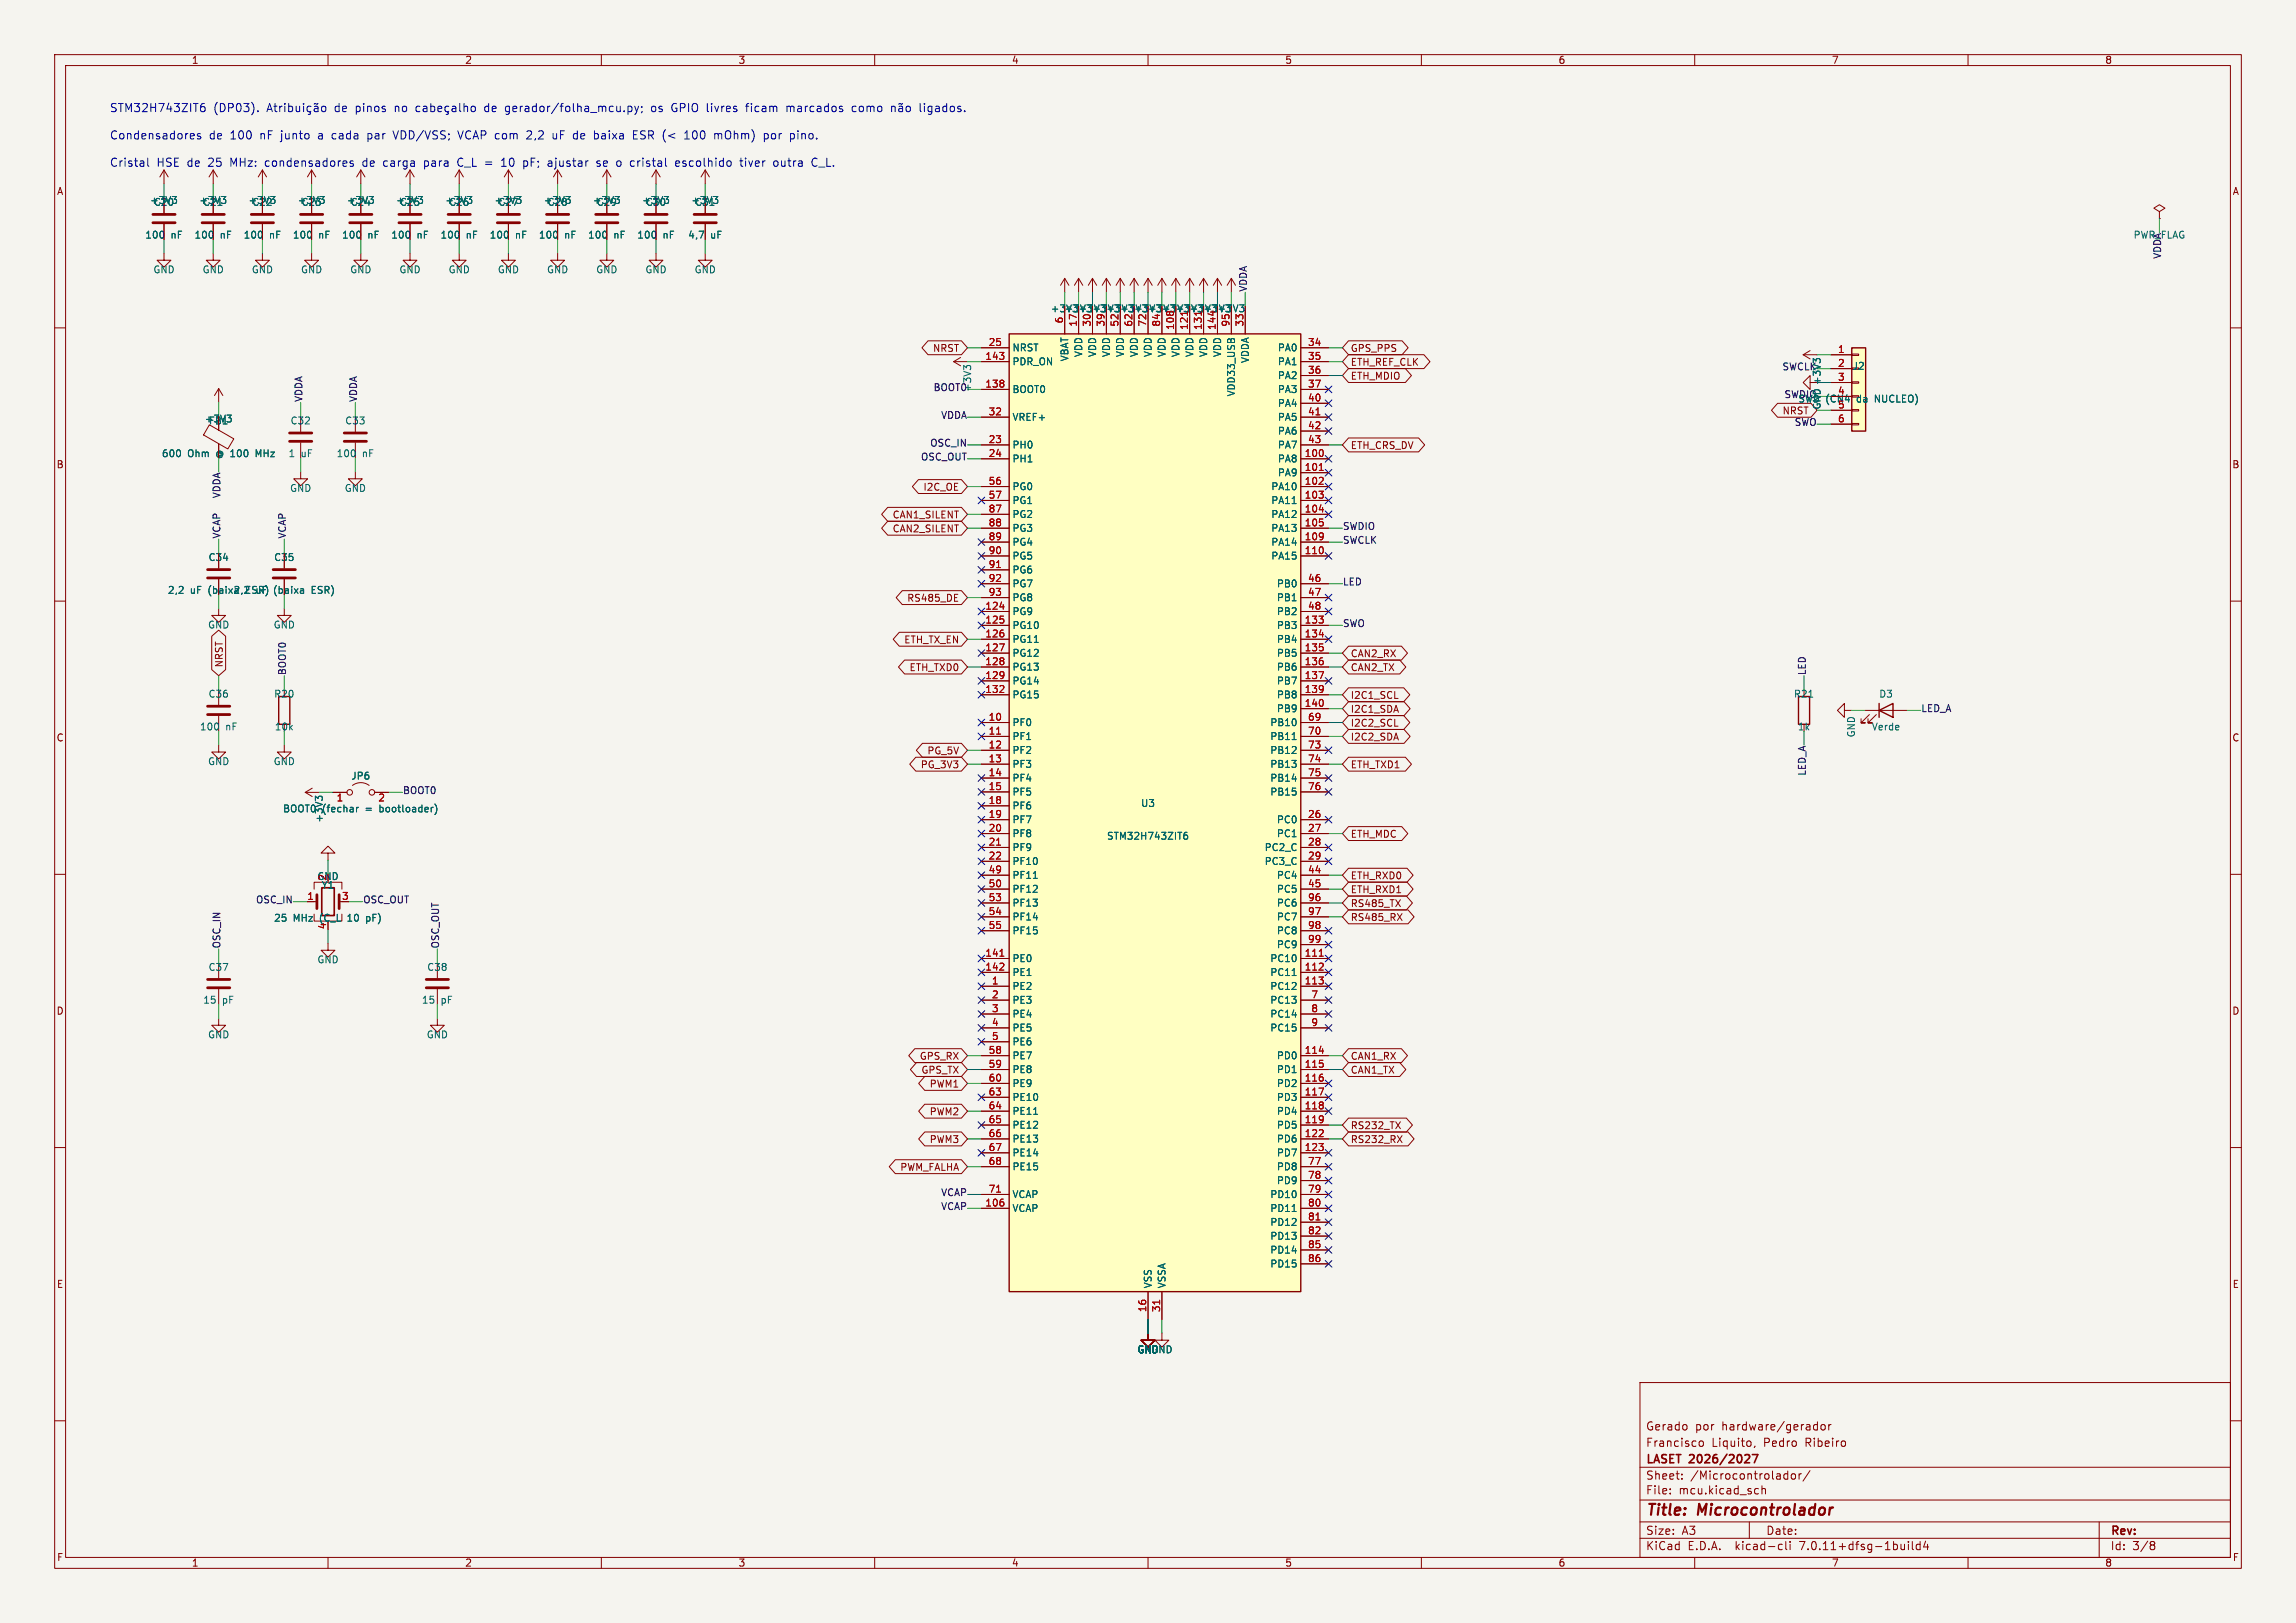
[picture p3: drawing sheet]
<svg xmlns="http://www.w3.org/2000/svg" width="420mm" height="297mm" viewBox="0 0 420 297" stroke-linecap="round" stroke-linejoin="round" font-family="sans-serif">
<defs><g id="words">
<g font-size="2.8" fill="#840000">
<text x="301" y="277.9">Title:</text>
<text x="310.6" y="277.9">Microcontrolador</text>
</g>
<g font-size="2.1" fill="#0000c2">
<text x="20" y="20.7">STM32H743ZIT6</text>
<text x="39" y="20.7">(DP03).</text>
<text x="61.4" y="20.7">de</text>
<text x="72.6" y="20.7">no</text>
<text x="89.4" y="20.7">de</text>
<text x="120.2" y="20.7">os</text>
<text x="124.1" y="20.7">GPIO livres</text>
<text x="138" y="20.7">ficam</text>
<text x="145.5" y="20.7">marcados</text>
<text x="157.7" y="20.7">como</text>
<text x="170.4" y="20.7">ligados.</text>
<text x="20" y="25.7">Condensadores</text>
<text x="38.2" y="25.7">de</text>
<text x="42.2" y="25.7">100</text>
<text x="47.8" y="25.7">nF</text>
<text x="51.7" y="25.7">junto</text>
<text x="58.6" y="25.7">a</text>
<text x="61.3" y="25.7">cada</text>
<text x="68" y="25.7">par</text>
<text x="72.9" y="25.7">VDD/VSS;</text>
<text x="84.9" y="25.7">VCAP com</text>
<text x="97.7" y="25.7">2,2</text>
<text x="102.6" y="25.7">uF</text>
<text x="106.5" y="25.7">de</text>
<text x="110.5" y="25.7">baixa</text>
<text x="117.8" y="25.7">ESR (&lt;</text>
<text x="127.5" y="25.7">100</text>
<text x="133.1" y="25.7">mOhm)</text>
<text x="142.3" y="25.7">por</text>
<text x="147.3" y="25.7">pino.</text>
<text x="20" y="30.7">Cristal</text>
<text x="28.7" y="30.7">HSE de</text>
<text x="38.3" y="30.7">25</text>
<text x="42.4" y="30.7">MHz:</text>
<text x="48.9" y="30.7">condensadores</text>
<text x="66.9" y="30.7">de</text>
<text x="70.9" y="30.7">carga</text>
<text x="78.5" y="30.7">para</text>
<text x="84.8" y="30.7">C_L =</text>
<text x="93.1" y="30.7">10</text>
<text x="97.2" y="30.7">pF;</text>
<text x="101.9" y="30.7">ajustar</text>
<text x="111" y="30.7">se</text>
<text x="114.8" y="30.7">o</text>
<text x="117.4" y="30.7">cristal</text>
<text x="125.9" y="30.7">escolhido</text>
<text x="137.9" y="30.7">tiver</text>
<text x="144.1" y="30.7">outra</text>
<text x="151.3" y="30.7">C_L.</text>
</g>
<g font-size="2.1" fill="#840000">
<text x="301" y="262">Gerado</text>
<text x="310.1" y="262">por</text>
<text x="315" y="262">hardware/gerador</text>
<text x="301" y="268.2">LASET 2026/2027</text>
<text x="301" y="265">Francisco</text>
<text x="313.1" y="265">Liquito,</text>
<text x="322.7" y="265">Pedro</text>
<text x="330.4" y="265">Ribeiro</text>
<text x="301" y="273.7">File:</text>
<text x="301" y="271">Sheet:</text>
<text x="307.1" y="273.7">mcu.kicad_sch</text>
<text x="309.2" y="271">/Microcontrolador/</text>
<text x="301" y="281.1">Size:</text>
<text x="307.6" y="281.1">A3</text>
<text x="323" y="281.1">Date:</text>
<text x="386" y="281.3">Rev:</text>
<text x="301" y="283.9">KiCad</text>
<text x="308.7" y="283.9">E.D.A.</text>
<text x="317.6" y="283.9">kicad-cli</text>
<text x="329.5" y="283.9">7.0.11+dfsg-1build4</text>
<text x="386" y="283.9">Id:</text>
<text x="390.1" y="283.9">3/8</text>
</g>
<g font-size="1.8" fill="#840000">
<text x="35" y="11.9">1</text>
<text x="85" y="11.9">2</text>
<text x="135" y="11.9">3</text>
<text x="185" y="11.9">4</text>
<text x="235" y="11.9">5</text>
<text x="285" y="11.9">6</text>
<text x="335" y="11.9">7</text>
<text x="385" y="11.9">8</text>
<text x="10.3" y="35.9">A</text>
<text x="408.3" y="35.9">A</text>
<text x="170.6" y="64.6">NRST</text>
<text x="247" y="64.6">GPS_PPS</text>
<text x="247" y="69.7">ETH_MDIO</text>
<text x="247" y="67.1">ETH_REF_CLK</text>
<text x="326" y="76">NRST</text>
<text x="247" y="82.4">ETH_CRS_DV</text>
<text x="10.3" y="85.9">B</text>
<text x="168.8" y="90">I2C_OE</text>
<text x="408.2" y="85.9">B</text>
<text x="163.2" y="95.1">CAN1_SILENT</text>
<text x="163.2" y="97.6">CAN2_SILENT</text>
<text x="165.9" y="110.3">RS485_DE</text>
<text x="165.3" y="117.9">ETH_TX_EN</text>
<text x="41" y="122.2" transform="rotate(-90 41 122.2)">NRST</text>
<text x="166.3" y="123">ETH_TXD0</text>
<text x="247" y="120.5">CAN2_RX</text>
<text x="247" y="123">CAN2_TX</text>
<text x="247" y="128.1">I2C1_SCL</text>
<text x="247" y="130.6">I2C1_SDA</text>
<text x="10.3" y="135.9">C</text>
<text x="247" y="135.7">I2C2_SDA</text>
<text x="247" y="133.2">I2C2_SCL</text>
<text x="408.2" y="135.9">C</text>
<text x="168.3" y="140.8">PG_3V3</text>
<text x="169.5" y="138.3">PG_5V</text>
<text x="247" y="140.8">ETH_TXD1</text>
<text x="247" y="153.5">ETH_MDC</text>
<text x="247" y="161.1">ETH_RXD0</text>
<text x="247" y="166.2">RS485_TX</text>
<text x="247" y="163.7">ETH_RXD1</text>
<text x="247" y="168.7">RS485_RX</text>
<text x="10.3" y="185.9">D</text>
<text x="408.2" y="185.9">D</text>
<text x="168.2" y="194.1">GPS_RX</text>
<text x="168.5" y="196.7">GPS_TX</text>
<text x="247" y="196.7">CAN1_TX</text>
<text x="247" y="194.1">CAN1_RX</text>
<text x="170" y="199.2">PWM1</text>
<text x="170" y="209.4">PWM3</text>
<text x="170" y="204.3">PWM2</text>
<text x="247" y="206.8">RS232_TX</text>
<text x="247" y="209.4">RS232_RX</text>
<text x="164.6" y="214.5">PWM_FALHA</text>
<text x="10.3" y="235.9">E</text>
<text x="408.3" y="235.9">E</text>
<text x="10.3" y="285.9">F</text>
<text x="35" y="286.9">1</text>
<text x="85" y="286.9">2</text>
<text x="135" y="286.9">3</text>
<text x="185" y="286.9">4</text>
<text x="235" y="286.9">5</text>
<text x="285" y="286.9">6</text>
<text x="335" y="286.9">7</text>
<text x="385" y="286.9">8</text>
<text x="408.3" y="285.9">F</text>
</g>
<g font-size="1.8" fill="#006464">
<text x="27.4" y="37.5">+3V3</text>
<text x="28.1" y="37.9">C20</text>
<text x="36.4" y="37.5">+3V3</text>
<text x="37.1" y="37.9">C21</text>
<text x="45.4" y="37.5">+3V3</text>
<text x="46.1" y="37.9">C22</text>
<text x="54.4" y="37.5">+3V3</text>
<text x="55.1" y="37.9">C23</text>
<text x="63.4" y="37.5">+3V3</text>
<text x="64.1" y="37.9">C24</text>
<text x="72.4" y="37.5">+3V3</text>
<text x="73.1" y="37.9">C25</text>
<text x="81.4" y="37.5">+3V3</text>
<text x="82.1" y="37.9">C26</text>
<text x="90.4" y="37.5">+3V3</text>
<text x="91.1" y="37.9">C27</text>
<text x="99.4" y="37.5">+3V3</text>
<text x="100.1" y="37.9">C28</text>
<text x="108.4" y="37.5">+3V3</text>
<text x="109.1" y="37.9">C29</text>
<text x="117.4" y="37.5">+3V3</text>
<text x="118.1" y="37.9">C30</text>
<text x="126.4" y="37.5">+3V3</text>
<text x="127.1" y="37.9">C31</text>
<text x="26.5" y="43.9">100</text>
<text x="31.3" y="43.9">nF</text>
<text x="35.5" y="43.9">100</text>
<text x="40.3" y="43.9">nF</text>
<text x="44.5" y="43.9">100</text>
<text x="49.3" y="43.9">nF</text>
<text x="53.5" y="43.9">100</text>
<text x="58.3" y="43.9">nF</text>
<text x="62.5" y="43.9">100</text>
<text x="67.3" y="43.9">nF</text>
<text x="71.5" y="43.9">100</text>
<text x="76.3" y="43.9">nF</text>
<text x="80.5" y="43.9">100</text>
<text x="85.3" y="43.9">nF</text>
<text x="89.5" y="43.9">100</text>
<text x="94.3" y="43.9">nF</text>
<text x="98.5" y="43.9">100</text>
<text x="103.3" y="43.9">nF</text>
<text x="107.5" y="43.9">100</text>
<text x="112.3" y="43.9">nF</text>
<text x="116.5" y="43.9">100</text>
<text x="121.3" y="43.9">nF</text>
<text x="125.8" y="43.9">4,7</text>
<text x="130" y="43.9">uF</text>
<text x="390.2" y="43.9">PWR_FLAG</text>
<text x="28" y="50.2">GND</text>
<text x="37" y="50.2">GND</text>
<text x="46" y="50.2">GND</text>
<text x="55" y="50.2">GND</text>
<text x="64" y="50.2">GND</text>
<text x="73" y="50.2">GND</text>
<text x="82" y="50.2">GND</text>
<text x="91" y="50.2">GND</text>
<text x="100" y="50.2">GND</text>
<text x="109" y="50.2">GND</text>
<text x="118" y="50.2">GND</text>
<text x="127" y="50.2">GND</text>
<text x="192.1" y="57.3">+3V3 +3V3 +3V3 +3V3 +3V3 +3V3 +3V3</text>
<text x="185.1" y="64.5">NRST</text>
<text x="198.2" y="65.4" transform="rotate(-90 198.2 65.4)">VDD</text>
<text x="200.7" y="65.4" transform="rotate(-90 200.7 65.4)">VDD</text>
<text x="203.2" y="65.4" transform="rotate(-90 203.2 65.4)">VDD</text>
<text x="205.8" y="65.4" transform="rotate(-90 205.8 65.4)">VDD</text>
<text x="208.3" y="65.4" transform="rotate(-90 208.3 65.4)">VDD</text>
<text x="210.9" y="65.4" transform="rotate(-90 210.9 65.4)">VDD</text>
<text x="213.4" y="65.4" transform="rotate(-90 213.4 65.4)">VDD</text>
<text x="215.9" y="65.4" transform="rotate(-90 215.9 65.4)">VDD</text>
<text x="218.5" y="65.4" transform="rotate(-90 218.5 65.4)">VDD</text>
<text x="221" y="65.4" transform="rotate(-90 221 65.4)">VDD</text>
<text x="223.6" y="65.4" transform="rotate(-90 223.6 65.4)">VDD</text>
<text x="233.7" y="64.5">PA0</text>
<text x="185.1" y="67">PDR_ON</text>
<text x="195.6" y="66.2" transform="rotate(-90 195.6 66.2)">VBAT</text>
<text x="228.6" y="66.5" transform="rotate(-90 228.6 66.5)">VDDA</text>
<text x="233.7" y="67">PA1</text>
<text x="233.7" y="69.6">PA2</text>
<text x="325.9" y="68">SWCLK</text>
<text x="338.8" y="67.9">J2</text>
<text x="37.4" y="77.5">+3V3</text>
<text x="38.1" y="77.9">FB1</text>
<text x="53.1" y="77.9">C32</text>
<text x="63.1" y="77.9">C33</text>
<text x="185.1" y="72.1">BOOT0</text>
<text x="185.1" y="77.2">VREF+</text>
<text x="226.1" y="72.6" transform="rotate(-90 226.1 72.6)">VDD33_USB</text>
<text x="233.7" y="72.1">PA3</text>
<text x="233.7" y="74.7">PA4</text>
<text x="233.7" y="77.2">PA5</text>
<text x="326.3" y="73.1">SWDIO</text>
<text x="328.9" y="73.9">SWD (CN4</text>
<text x="333.2" y="75" transform="rotate(-90 333.2 75)">GND +3V3</text>
<text x="339.8" y="73.9">da</text>
<text x="343.3" y="73.9">NUCLEO)</text>
<text x="29.5" y="83.9">600</text>
<text x="34.3" y="83.9">Ohm</text>
<text x="39.7" y="83.9">@ 100</text>
<text x="47.3" y="83.9">MHz</text>
<text x="52.7" y="83.9">1</text>
<text x="55.1" y="83.9">uF</text>
<text x="61.5" y="83.9">100</text>
<text x="66.3" y="83.9">nF</text>
<text x="185.1" y="82.3">PH0</text>
<text x="233.7" y="79.7">PA6</text>
<text x="233.7" y="82.3">PA7</text>
<text x="185.1" y="84.8">PH1</text>
<text x="185.1" y="89.9">PG0</text>
<text x="232.5" y="89.9">PA10</text>
<text x="233.7" y="84.8">PA8</text>
<text x="233.7" y="87.4">PA9</text>
<text x="53" y="90.2">GND</text>
<text x="63" y="90.2">GND</text>
<text x="185.1" y="92.4">PG1</text>
<text x="185.1" y="95">PG2</text>
<text x="232.5" y="92.4">PA11</text>
<text x="232.5" y="95">PA12</text>
<text x="185.1" y="97.5">PG3</text>
<text x="185.1" y="100.1">PG4</text>
<text x="232.5" y="97.5">PA13</text>
<text x="232.5" y="100.1">PA14</text>
<text x="38.1" y="102.9">C34</text>
<text x="50.1" y="102.9">C35</text>
<text x="185.1" y="102.6">PG5</text>
<text x="185.1" y="105.1">PG6</text>
<text x="185.1" y="107.7">PG7</text>
<text x="232.5" y="102.6">PA15</text>
<text x="233.5" y="107.7">PB0</text>
<text x="30.6" y="108.9">2,2</text>
<text x="34.8" y="108.9">uF</text>
<text x="38.2" y="108.9">(baixa2,2ESR) (baixa</text>
<text x="46.8" y="108.9">uF</text>
<text x="57.3" y="108.9">ESR)</text>
<text x="185.1" y="112.8">PG9</text>
<text x="185.1" y="110.2">PG8</text>
<text x="233.5" y="110.2">PB1</text>
<text x="233.5" y="112.8">PB2</text>
<text x="38" y="115.2">GND</text>
<text x="50" y="115.2">GND</text>
<text x="185.1" y="115.3">PG10</text>
<text x="185.1" y="117.8">PG11</text>
<text x="233.5" y="115.3">PB3</text>
<text x="233.5" y="117.8">PB4</text>
<text x="185.1" y="120.4">PG12</text>
<text x="185.1" y="122.9">PG13</text>
<text x="185.1" y="125.5">PG14</text>
<text x="233.5" y="120.4">PB5</text>
<text x="233.5" y="122.9">PB6</text>
<text x="233.5" y="125.5">PB7</text>
<text x="38.1" y="127.9">C36</text>
<text x="50.1" y="127.9">R20</text>
<text x="185.1" y="128">PG15</text>
<text x="233.5" y="128">PB8</text>
<text x="233.5" y="130.5">PB9</text>
<text x="328.1" y="127.9">R21</text>
<text x="343.7" y="127.9">D3</text>
<text x="36.5" y="133.9">100</text>
<text x="41.3" y="133.9">nF</text>
<text x="50.2" y="133.9">10k</text>
<text x="185.1" y="133.1">PF0</text>
<text x="185.1" y="135.6">PF1</text>
<text x="232.3" y="133.1">PB10</text>
<text x="232.3" y="135.6">PB11</text>
<text x="328.8" y="133.9">1k</text>
<text x="339.5" y="135" transform="rotate(-90 339.5 135)">GND</text>
<text x="342.3" y="133.9">Verde</text>
<text x="38" y="140.2">GND</text>
<text x="50" y="140.2">GND</text>
<text x="64.2" y="142.9">JP6</text>
<text x="185.1" y="138.2">PF2</text>
<text x="185.1" y="140.7">PF3</text>
<text x="185.1" y="143.2">PF4</text>
<text x="232.3" y="138.2">PB12</text>
<text x="232.3" y="140.7">PB13</text>
<text x="232.3" y="143.2">PB14</text>
<text x="51.7" y="148.9">BOOT0</text>
<text x="59" y="148.9">(fechar</text>
<text x="67" y="148.9">=</text>
<text x="69.7" y="148.9">bootloader)</text>
<text x="185.1" y="145.8">PF5</text>
<text x="185.1" y="148.3">PF6</text>
<text x="208.6" y="147.9">U3</text>
<text x="232.3" y="145.8">PB15</text>
<text x="59.2" y="150.6" transform="rotate(-90 59.2 150.6)">+3V3</text>
<text x="185.1" y="150.9">PF7</text>
<text x="185.1" y="153.4">PF8</text>
<text x="185.1" y="155.9">PF9</text>
<text x="202.4" y="153.9">STM32H743ZIT6</text>
<text x="231.2" y="155.9">PC2_C</text>
<text x="233.5" y="150.9">PC0</text>
<text x="233.5" y="153.4">PC1</text>
<text x="58" y="161.2">GND</text>
<text x="185.1" y="158.5">PF10</text>
<text x="185.1" y="161">PF11</text>
<text x="231.2" y="158.5">PC3_C</text>
<text x="233.5" y="161">PC4</text>
<text x="58.7" y="162.9">Y1</text>
<text x="185.1" y="163.6">PF12</text>
<text x="185.1" y="166.1">PF13</text>
<text x="233.5" y="163.6">PC5</text>
<text x="233.5" y="166.1">PC6</text>
<text x="50" y="168.9">25</text>
<text x="53.6" y="168.9">MHz</text>
<text x="58.6" y="168.9">(C_L</text>
<text x="63.9" y="168.9">10</text>
<text x="67.5" y="168.9">pF)</text>
<text x="185.1" y="168.6">PF14</text>
<text x="185.1" y="171.2">PF15</text>
<text x="233.5" y="168.6">PC7</text>
<text x="233.5" y="171.2">PC8</text>
<text x="233.5" y="173.7">PC9</text>
<text x="38.1" y="177.9">C37</text>
<text x="58" y="176.5">GND</text>
<text x="78.1" y="177.9">C38</text>
<text x="185.1" y="176.3">PE0</text>
<text x="185.1" y="178.8">PE1</text>
<text x="232.3" y="176.3">PC10</text>
<text x="232.3" y="178.8">PC11</text>
<text x="37.1" y="183.9">15</text>
<text x="40.7" y="183.9">pF</text>
<text x="77.1" y="183.9">15</text>
<text x="80.7" y="183.9">pF</text>
<text x="185.1" y="181.3">PE2</text>
<text x="185.1" y="183.9">PE3</text>
<text x="232.3" y="181.3">PC12</text>
<text x="232.3" y="183.9">PC13</text>
<text x="38" y="190.2">GND</text>
<text x="78" y="190.2">GND</text>
<text x="185.1" y="186.4">PE4</text>
<text x="185.1" y="189">PE5</text>
<text x="185.1" y="191.5">PE6</text>
<text x="232.3" y="186.4">PC14</text>
<text x="232.3" y="189">PC15</text>
<text x="185.1" y="194">PE7</text>
<text x="185.1" y="196.6">PE8</text>
<text x="233.5" y="194">PD0</text>
<text x="233.5" y="196.6">PD1</text>
<text x="185.1" y="199.1">PE9</text>
<text x="185.1" y="201.7">PE10</text>
<text x="233.5" y="199.1">PD2</text>
<text x="233.5" y="201.7">PD3</text>
<text x="185.1" y="204.2">PE11</text>
<text x="185.1" y="206.7">PE12</text>
<text x="185.1" y="209.3">PE13</text>
<text x="233.5" y="204.2">PD4</text>
<text x="233.5" y="206.7">PD5</text>
<text x="233.5" y="209.3">PD6</text>
<text x="185.1" y="211.8">PE14</text>
<text x="185.1" y="214.4">PE15</text>
<text x="233.5" y="211.8">PD7</text>
<text x="233.5" y="214.4">PD8</text>
<text x="185.1" y="222">VCAP</text>
<text x="185.1" y="219.4">VCAP</text>
<text x="232.3" y="219.4">PD10</text>
<text x="232.3" y="222">PD11</text>
<text x="233.5" y="216.9">PD9</text>
<text x="232.3" y="224.5">PD12</text>
<text x="232.3" y="227.1">PD13</text>
<text x="232.3" y="229.6">PD14</text>
<text x="232.3" y="232.1">PD15</text>
<text x="210.9" y="235.9" transform="rotate(-90 210.9 235.9)">VSS</text>
<text x="213.4" y="235.9" transform="rotate(-90 213.4 235.9)">VSSA</text>
<text x="208" y="247.8">GND</text>
<text x="210.5" y="247.8">GND</text>
</g>
<g font-size="1.8" fill="#0f0f0f">
<text x="395.5" y="47.5" transform="rotate(-90 395.5 47.5)">VDDA</text>
<text x="228.3" y="53.5" transform="rotate(-90 228.3 53.5)">VDDA</text>
<text x="170.7" y="71.8">BOOT0</text>
<text x="177.8" y="71.8" transform="rotate(-90 177.8 71.8)">+3V3</text>
<text x="55.5" y="73.7" transform="rotate(-90 55.5 73.7)">VDDA</text>
<text x="65.5" y="73.7" transform="rotate(-90 65.5 73.7)">VDDA</text>
<text x="172.1" y="76.9">VDDA</text>
<text x="170.1" y="81.9">OSC_IN</text>
<text x="328.2" y="78.1">SWO</text>
<text x="168.4" y="84.5">OSC_OUT</text>
<text x="40.5" y="91.3" transform="rotate(-90 40.5 91.3)">VDDA</text>
<text x="40.5" y="98.7" transform="rotate(-90 40.5 98.7)">VCAP</text>
<text x="52.5" y="98.7" transform="rotate(-90 52.5 98.7)">VCAP</text>
<text x="245.6" y="97.2">SWDIO</text>
<text x="245.6" y="99.7">SWCLK</text>
<text x="245.6" y="107.3">LED</text>
<text x="245.6" y="115">SWO</text>
<text x="52.5" y="123.6" transform="rotate(-90 52.5 123.6)">BOOT0</text>
<text x="330.5" y="123.6" transform="rotate(-90 330.5 123.6)">LED</text>
<text x="351.4" y="130.5">LED_A</text>
<text x="330.5" y="142.1" transform="rotate(-90 330.5 142.1)">LED_A</text>
<text x="73.6" y="145.5">BOOT0</text>
<text x="46.7" y="165.5">OSC_IN</text>
<text x="66.3" y="165.5">OSC_OUT</text>
<text x="40.5" y="173.6" transform="rotate(-90 40.5 173.6)">OSC_IN</text>
<text x="80.5" y="173.6" transform="rotate(-90 80.5 173.6)">OSC_OUT</text>
<text x="172.1" y="221.6">VCAP</text>
<text x="172.1" y="219.1">VCAP</text>
</g>
<g font-size="1.8" fill="#a90000">
<text x="194.5" y="59.3" transform="rotate(-90 194.5 59.3)">6</text>
<text x="194.7" y="57.3">+3V3 +3V3 +3V3 +3V3 +3V3 +3V3</text>
<text x="197" y="59.9" transform="rotate(-90 197 59.9)">17</text>
<text x="199.6" y="59.9" transform="rotate(-90 199.6 59.9)">30</text>
<text x="202.1" y="59.9" transform="rotate(-90 202.1 59.9)">39</text>
<text x="204.7" y="59.9" transform="rotate(-90 204.7 59.9)">52</text>
<text x="207.2" y="59.9" transform="rotate(-90 207.2 59.9)">62</text>
<text x="209.7" y="59.9" transform="rotate(-90 209.7 59.9)">72</text>
<text x="212.3" y="59.9" transform="rotate(-90 212.3 59.9)">84</text>
<text x="225" y="59.9" transform="rotate(-90 225 59.9)">95</text>
<text x="227.5" y="59.9" transform="rotate(-90 227.5 59.9)">33</text>
<text x="180.1" y="65.9">143</text>
<text x="180.7" y="63.4">25</text>
<text x="214.8" y="60.5" transform="rotate(-90 214.8 60.5)">108</text>
<text x="217.4" y="60.5" transform="rotate(-90 217.4 60.5)">121</text>
<text x="219.9" y="60.5" transform="rotate(-90 219.9 60.5)">131</text>
<text x="222.4" y="60.5" transform="rotate(-90 222.4 60.5)">144</text>
<text x="239.2" y="63.4">34</text>
<text x="239.2" y="65.9">35</text>
<text x="336.1" y="64.7">1</text>
<text x="180.1" y="71">138</text>
<text x="239.2" y="68.5">36</text>
<text x="239.2" y="71">37</text>
<text x="336.1" y="67.2">2</text>
<text x="336.1" y="69.7">3</text>
<text x="180.7" y="76.1">32</text>
<text x="239.2" y="73.5">40</text>
<text x="239.2" y="76.1">41</text>
<text x="336.1" y="72.3">4</text>
<text x="336.1" y="74.8">5</text>
<text x="336.1" y="77.4">6</text>
<text x="180.7" y="81.2">23</text>
<text x="180.7" y="83.7">24</text>
<text x="238.6" y="83.7">100</text>
<text x="239.2" y="78.6">42</text>
<text x="239.2" y="81.2">43</text>
<text x="180.7" y="88.8">56</text>
<text x="238.6" y="86.2">101</text>
<text x="238.6" y="88.8">102</text>
<text x="180.7" y="91.3">57</text>
<text x="180.7" y="93.9">87</text>
<text x="238.6" y="91.3">103</text>
<text x="238.6" y="93.9">104</text>
<text x="180.7" y="96.4">88</text>
<text x="180.7" y="98.9">89</text>
<text x="180.7" y="101.5">90</text>
<text x="238.6" y="96.4">105</text>
<text x="238.6" y="98.9">109</text>
<text x="238.6" y="101.5">110</text>
<text x="180.7" y="104">91</text>
<text x="180.7" y="106.6">92</text>
<text x="239.2" y="106.6">46</text>
<text x="180.1" y="111.6">124</text>
<text x="180.7" y="109.1">93</text>
<text x="239.2" y="109.1">47</text>
<text x="239.2" y="111.6">48</text>
<text x="180.1" y="114.2">125</text>
<text x="180.1" y="116.7">126</text>
<text x="180.1" y="119.3">127</text>
<text x="238.6" y="114.2">133</text>
<text x="238.6" y="116.7">134</text>
<text x="238.6" y="119.3">135</text>
<text x="180.1" y="121.8">128</text>
<text x="180.1" y="124.3">129</text>
<text x="238.6" y="121.8">136</text>
<text x="238.6" y="124.3">137</text>
<text x="180.1" y="126.9">132</text>
<text x="180.7" y="132">10</text>
<text x="238.6" y="126.9">139</text>
<text x="238.6" y="129.4">140</text>
<text x="239.2" y="132">69</text>
<text x="180.7" y="134.5">11</text>
<text x="180.7" y="137">12</text>
<text x="239.2" y="134.5">70</text>
<text x="239.2" y="137">73</text>
<text x="180.7" y="139.6">13</text>
<text x="180.7" y="142.1">14</text>
<text x="239.2" y="139.6">74</text>
<text x="239.2" y="142.1">75</text>
<text x="61.5" y="147">1</text>
<text x="69.1" y="147">2</text>
<text x="180.7" y="144.7">15</text>
<text x="180.7" y="147.2">18</text>
<text x="180.7" y="149.7">19</text>
<text x="239.2" y="149.7">26</text>
<text x="239.2" y="144.7">76</text>
<text x="180.7" y="152.3">20</text>
<text x="180.7" y="154.8">21</text>
<text x="239.2" y="152.3">27</text>
<text x="239.2" y="154.8">28</text>
<text x="59.7" y="161.3" transform="rotate(-90 59.7 161.3)">2</text>
<text x="180.7" y="157.4">22</text>
<text x="180.7" y="159.9">49</text>
<text x="239.2" y="157.4">29</text>
<text x="239.2" y="159.9">44</text>
<text x="56.1" y="164.7">1</text>
<text x="62.5" y="164.7">3</text>
<text x="180.7" y="162.4">50</text>
<text x="180.7" y="165">53</text>
<text x="180.7" y="167.5">54</text>
<text x="239.2" y="162.4">45</text>
<text x="239.2" y="165">96</text>
<text x="239.2" y="167.5">97</text>
<text x="59.7" y="170.2" transform="rotate(-90 59.7 170.2)">4</text>
<text x="180.7" y="170.1">55</text>
<text x="239.2" y="170.1">98</text>
<text x="239.2" y="172.6">99</text>
<text x="180.1" y="175.1">141</text>
<text x="180.1" y="177.7">142</text>
<text x="238.6" y="175.1">111</text>
<text x="238.6" y="177.7">112</text>
<text x="181.4" y="180.2">1</text>
<text x="181.4" y="182.8">2</text>
<text x="181.4" y="185.3">3</text>
<text x="238.6" y="180.2">113</text>
<text x="239.8" y="182.8">7</text>
<text x="239.8" y="185.3">8</text>
<text x="181.4" y="187.8">4</text>
<text x="181.4" y="190.4">5</text>
<text x="239.8" y="187.8">9</text>
<text x="180.7" y="192.9">58</text>
<text x="180.7" y="195.5">59</text>
<text x="238.6" y="192.9">114</text>
<text x="238.6" y="195.5">115</text>
<text x="180.7" y="198">60</text>
<text x="180.7" y="200.5">63</text>
<text x="180.7" y="203.1">64</text>
<text x="238.6" y="198">116</text>
<text x="238.6" y="200.5">117</text>
<text x="238.6" y="203.1">118</text>
<text x="180.7" y="205.6">65</text>
<text x="180.7" y="208.2">66</text>
<text x="238.6" y="205.6">119</text>
<text x="238.6" y="208.2">122</text>
<text x="180.7" y="210.7">67</text>
<text x="180.7" y="213.2">68</text>
<text x="238.6" y="210.7">123</text>
<text x="239.2" y="213.2">77</text>
<text x="239.2" y="215.8">78</text>
<text x="180.1" y="220.9">106</text>
<text x="180.7" y="218.3">71</text>
<text x="239.2" y="218.3">79</text>
<text x="239.2" y="220.9">80</text>
<text x="239.2" y="223.4">81</text>
<text x="239.2" y="225.9">82</text>
<text x="239.2" y="228.5">85</text>
<text x="239.2" y="231">86</text>
<text x="209.7" y="240.2" transform="rotate(-90 209.7 240.2)">16</text>
<text x="212.3" y="240.2" transform="rotate(-90 212.3 240.2)">31</text>
</g>
</g></defs>
<path d="M0 0h420v297h-420z" fill="#f5f4ef" stroke="#f5f4ef" stroke-width=".18"/>
<g fill="none" stroke="#840000" stroke-width=".18">
<path d="M10 10h400v277h-400zM12 12h396v273h-396zM60 10v2M110 10v2M160 10v2M210 10v2M260 10v2M310 10v2M360 10v2M30 31.1v2.5M30 36.2v2.8M30 31.1l-.8 1.3"/>
<path d="M30 31.1l.8 1.3M39 31.1v2.5M39 36.2v2.8M39 31.1l-.8 1.3M39 31.1l.8 1.3M48 31.1l-.8 1.3M48 31.1v2.5M48 36.2v2.8M48 31.1l.8 1.3M57 31.1l-.8 1.3M57 31.1v2.5M57 36.2v2.8"/>
<path d="M57 31.1l.8 1.3M66 31.1l-.8 1.3M66 31.1v2.5M66 36.2v2.8M66 31.1l.8 1.3M75 31.1v2.5M75 36.2v2.8M75 31.1l-.8 1.3M75 31.1l.8 1.3M84 31.1v2.5M84 36.2v2.8M84 31.1l-.8 1.3"/>
<path d="M84 31.1l.8 1.3M93 31.1l-.8 1.3M93 31.1v2.5M93 36.2v2.8M93 31.1l.8 1.3M102 31.1v2.5M102 36.2v2.8M102 31.1l-.8 1.3M102 31.1l.8 1.3M111 31.1v2.5M111 36.2v2.8M111 31.1l-.8 1.3"/>
<path d="M111 31.1l.8 1.3M120 31.1v2.5M120 36.2v2.8M120 31.1l-.8 1.3M120 31.1l.8 1.3M129 31.1v2.5M129 36.2v2.8M129 31.1l-.8 1.3M129 31.1l.8 1.3M395 38.7l1-.6-1-.6-1 .6 1 .6v1.3M395 40h.1M10 60h2"/>
<path d="M30 46.3v1.3h1.3l-1.3 1.3-1.3-1.3h1.3M30 41v2.8M39 46.3v1.3h1.3l-1.3 1.3-1.3-1.3h1.3M39 41v2.8M48 46.3v1.3h1.3l-1.3 1.3-1.3-1.3h1.3M48 41v2.8M57 46.3v1.3h1.3l-1.3 1.3-1.3-1.3h1.3M57 41v2.8M66 46.3v1.3h1.3l-1.3 1.3-1.3-1.3h1.3M66 41v2.8M75 46.3v1.3h1.3l-1.3 1.3-1.3-1.3h1.3M75 41v2.8"/>
<path d="M84 46.3v1.3h1.3l-1.3 1.3-1.3-1.3h1.3M84 41v2.8M93 46.3v1.3h1.3l-1.3 1.3-1.3-1.3h1.3M93 41v2.8M102 46.3v1.3h1.3l-1.3 1.3-1.3-1.3h1.3M102 41v2.8M111 46.3v1.3h1.3l-1.3 1.3-1.3-1.3h1.3M111 41v2.8M120 46.3v1.3h1.3l-1.3 1.3-1.3-1.3h1.3M120 41v2.8M129 46.3v1.3h1.3l-1.3 1.3-1.3-1.3h1.3M129 41v2.8"/>
<path d="M194.8 50.9v2.6M194.8 56v5.1M194.8 50.9l-.8 1.3M194.8 50.9l.7 1.3M197.3 50.9v2.6M197.3 56v5.1M197.3 50.9l-.8 1.3M197.3 50.9l.8 1.3M199.8 50.9v2.6M199.8 56v5.1M199.8 50.9l-.7 1.3M199.8 50.9l.8 1.3"/>
<path d="M202.4 50.9v2.6M202.4 56v5.1M202.4 50.9l-.8 1.3M202.4 50.9l.7 1.3M204.9 50.9l-.7 1.3M204.9 50.9v2.6M204.9 56v5.1M204.9 50.9l.8 1.3M207.5 50.9l-.8 1.3M207.5 50.9v2.6M207.5 56v5.1M207.5 50.9l.7 1.3"/>
<path d="M210 50.9v2.6M210 56v5.1M210 50.9l-.8 1.3M210 50.9l.8 1.3M212.5 50.9l-.7 1.3M212.5 50.9v2.6M212.5 56v5.1M212.5 50.9l.8 1.3M215.1 50.9l-.8 1.3M215.1 50.9v2.6M215.1 56v5.1M215.1 50.9l.7 1.3"/>
<path d="M217.6 50.9l-.7 1.3M217.6 50.9v2.6M217.6 56v5.1M217.6 50.9l.8 1.3M220.2 50.9l-.8 1.3M220.2 50.9v2.6M220.2 56v5.1M220.2 50.9l.7 1.3M222.7 50.9l-.8 1.3M222.7 50.9v2.6M222.7 56v5.1M222.7 50.9l.8 1.3"/>
<path d="M225.2 50.9l-.7 1.3M225.2 50.9v2.6M225.2 56v5.1M225.2 50.9l.8 1.3M227.8 56v5.1M408 60h2M38.3 77.7l4.5 2.6-1.1 1.9-4.5-2.6zM40 71.1v2.6M40 76.2v2.5M40 71.1l-.8 1.3M40 71.1l.8 1.3M55 76.2v2.8"/>
<path d="M65 76.2v2.8M169.8 62.4h6.1l1.1 1.2-1.1 1.3h-6.1l-1.2-1.3zM174.4 66.2h2.6M174.4 66.2l1.3 .7M175.7 65.4l-1.3 .8M179.5 71.3h5.1M179.5 66.2h5.1M179.5 63.6h5.1M179.5 76.3h5.1M237.9 71.3h5.1M237.9 66.2h5.1M237.9 63.6h5.1"/>
<path d="M237.9 76.3h5.1M237.9 68.7h5.1M237.9 73.8h5.1M237.9 78.9h5.1M246.7 67.4h10.4l1.1 1.3-1.1 1.3h-10.4l-1.1-1.3zM246.7 64.9h13.8l1.1 1.3-1.1 1.3h-13.8l-1.1-1.3zM246.7 62.4h9.8l1.1 1.2-1.1 1.3h-9.8l-1.1-1.3zM325.2 73.8h6.1l1.1 1.3-1.1 1.3h-6.1l-1.2-1.3zM329.8 64.9h2.6M329.8 64.9l1.3 .8M331.1 70v-1.3l-1.3 1.3 1.3 1.3v-1.3h1.3M331.1 64.2l-1.3 .7"/>
<path d="M334.9 64.9h3.8M334.9 67.5h3.8M334.9 70h3.8M334.9 72.5h3.8M334.9 75.1h3.8M334.9 77.6h3.8M338.7 77.5h1.3v.2h-1.3zM338.7 75h1.3v.2h-1.3zM338.7 72.4h1.3v.3h-1.3zM338.7 69.9h1.3v.2h-1.3zM338.7 64.8h1.3v.2h-1.3zM40 81.2v2.6"/>
<path d="M55 86.4v1.2h1.3l-1.3 1.3-1.3-1.3h1.3M55 81v2.8M65 86.4v1.2h1.3l-1.3 1.3-1.3-1.3h1.3M65 81v2.8M162.4 95.4h13.5l1.1 1.3-1.1 1.2h-13.5l-1.1-1.2zM162.4 92.8h13.5l1.1 1.3-1.1 1.3h-13.5l-1.1-1.3zM168 87.8h7.9l1.1 1.2-1.1 1.3h-7.9l-1.1-1.3zM179.5 84h5.1M179.5 89h5.1M179.5 91.6h5.1M179.5 94.1h5.1M179.5 96.7h5.1"/>
<path d="M179.5 99.2h5.1M179.5 81.4h5.1M237.9 84h5.1M237.9 86.5h5.1M237.9 89h5.1M237.9 91.6h5.1M237.9 94.1h5.1M237.9 96.7h5.1M237.9 99.2h5.1M237.9 81.4h5.1M246.7 80.1h12.8l1.1 1.3-1.1 1.3h-12.8l-1.1-1.3zM10 110h2"/>
<path d="M38.7 116.4l1.3-1.1 1.3 1.1v6.1l-1.3 1.1-1.3-1.1zM40 111.4v1.2h1.3l-1.3 1.3-1.3-1.3h1.3M40 101.2v2.8M40 106v2.8M52 111.4v1.2h1.3l-1.3 1.3-1.3-1.3h1.3M52 101.2v2.8M52 106v2.8M164.5 115.7h11.4l1.1 1.3-1.1 1.3h-11.4l-1.1-1.3zM165 108.1h10.9l1.1 1.3-1.1 1.2h-10.9l-1.1-1.2zM174.6 110h.6M174.6 108.8h.6M179.5 101.7h5.1"/>
<path d="M179.5 111.9h5.1M179.5 114.4h5.1M179.5 117h5.1M179.5 119.5h5.1M179.5 106.8h5.1M179.5 109.4h5.1M179.5 104.3h5.1M237.9 101.7h5.1M237.9 111.9h5.1M237.9 114.4h5.1M237.9 117h5.1M237.9 119.5h5.1"/>
<path d="M237.9 106.8h5.1M237.9 109.4h5.1M246.7 118.2h9.7l1.1 1.3-1.1 1.3h-9.7l-1.1-1.3zM408 110h2M40 136.3v1.3h1.3l-1.3 1.3-1.3-1.3h1.3M40 126.2v2.8M40 131v2.8M52 136.3v1.3h1.3l-1.3 1.3-1.3-1.3h1.3M165.5 120.8h10.4l1.1 1.3-1.1 1.2h-10.4l-1.1-1.2zM167.5 138.6h8.4l1.1 1.2-1.1 1.3h-8.4l-1.1-1.3zM168.7 136h7.2l1.1 1.3-1.1 1.3h-7.2l-1.1-1.3zM179.5 132.2h5.1"/>
<path d="M179.5 134.8h5.1M179.5 137.3h5.1M179.5 122.1h5.1M179.5 124.6h5.1M179.5 139.8h5.1M179.5 127.1h5.1M237.9 132.2h5.1M237.9 134.8h5.1M237.9 137.3h5.1M237.9 122.1h5.1M237.9 124.6h5.1M237.9 139.8h5.1"/>
<path d="M237.9 127.1h5.1M237.9 129.7h5.1M246.7 120.8h9.3l1.2 1.3-1.2 1.2h-9.3l-1.1-1.2zM246.7 125.9h10.1l1.1 1.2-1.1 1.3h-10.1l-1.1-1.3zM246.7 128.4h10.1l1.1 1.3-1.1 1.3h-10.1l-1.1-1.3zM246.7 133.5h10.1l1.1 1.3-1.1 1.2h-10.1l-1.1-1.2zM246.7 130.9h10.1l1.1 1.3-1.1 1.3h-10.1l-1.1-1.3zM246.7 138.6h10.4l1.1 1.2-1.1 1.3h-10.4l-1.1-1.3zM255.1 127.8h.6M255.1 132.9h.6M337.4 130v-1.3l-1.3 1.3 1.3 1.3v-1.3h1.3M341.2 130h7.6"/>
<path d="M342 130.8l-1.6 1.5h.8h-.8v-.8M343.2 130.8l-1.5 1.5h.8h-.8v-.8M10 160h2M55.8 145h2.6M55.8 145l1.3 .8M57.1 144.2l-1.3 .8M60 156.1h1.3l-1.3-1.3-1.3 1.3h1.3v1.3M60.9 145h2.6M64.5 143.7a2.54 2.54 0 0 1 3 0M68.5 145h2.6M179.5 142.4h5.1M179.5 144.9h5.1"/>
<path d="M179.5 147.5h5.1M179.5 150h5.1M179.5 152.5h5.1M179.5 155.1h5.1M179.5 157.6h5.1M237.9 142.4h5.1M237.9 144.9h5.1M237.9 150h5.1M237.9 152.5h5.1M237.9 155.1h5.1M237.9 157.6h5.1M246.7 158.9h10.7l1.1 1.3-1.1 1.2h-10.7l-1.1-1.2z"/>
<path d="M246.7 151.3h9.7l1.1 1.2-1.1 1.3h-9.7l-1.1-1.3zM408 160h2M40 176.2v2.8M56.2 165h1.8M57.5 167.3v1.3h5v-1.3M57.5 162.7v-1.3h5v1.3M60 172.6v1.3h1.3l-1.3 1.3-1.3-1.3h1.3M80 176.2v2.8M179.5 175.4h5.1M179.5 177.9h5.1M179.5 160.2h5.1M179.5 162.7h5.1"/>
<path d="M179.5 165.2h5.1M179.5 167.8h5.1M179.5 170.3h5.1M237.9 175.4h5.1M237.9 177.9h5.1M237.9 160.2h5.1M237.9 162.7h5.1M237.9 165.2h5.1M237.9 167.8h5.1M237.9 170.3h5.1M237.9 172.9h5.1M246.7 166.5h10.9l1.1 1.3-1.1 1.3h-10.9l-1.1-1.3z"/>
<path d="M246.7 164h10.6l1.1 1.2-1.1 1.3h-10.6l-1.1-1.3zM246.7 161.4h10.7l1.1 1.3-1.1 1.3h-10.7l-1.1-1.3zM255.6 167.2l.9 1.3M256.5 167.2l-.9 1.3M40 186.3v1.3h1.3l-1.3 1.3-1.3-1.3h1.3M40 181v2.8M80 186.3v1.3h1.3l-1.3 1.3-1.3-1.3h1.3M80 181v2.8M167.3 191.9h8.6l1.1 1.3-1.1 1.3h-8.6l-1.1-1.3zM167.6 194.4h8.3l1.1 1.3-1.1 1.3h-8.3l-1.1-1.3zM169.2 197h6.7l1.1 1.3-1.1 1.2h-6.7l-1.2-1.2zM179.5 180.5h5.1"/>
<path d="M179.5 193.2h5.1M179.5 195.7h5.1M179.5 198.3h5.1M179.5 183h5.1M179.5 185.6h5.1M179.5 188.1h5.1M179.5 190.6h5.1M237.9 180.5h5.1M237.9 193.2h5.1M237.9 195.7h5.1M237.9 198.3h5.1M237.9 183h5.1"/>
<path d="M237.9 185.6h5.1M237.9 188.1h5.1M246.7 194.4h9.3l1.2 1.3-1.2 1.3h-9.3l-1.1-1.3zM246.7 191.9h9.7l1.1 1.3-1.1 1.3h-9.7l-1.1-1.3zM10 210h2M163.8 212.2h12.1l1.1 1.3-1.1 1.3h-12.1l-1.1-1.3zM169.2 207.1h6.7l1.1 1.3-1.1 1.3h-6.7l-1.2-1.3zM169.2 202.1h6.7l1.1 1.2-1.1 1.3h-6.7l-1.2-1.3zM179.5 200.8h5.1M179.5 203.3h5.1M179.5 205.9h5.1M179.5 208.4h5.1"/>
<path d="M179.5 211h5.1M179.5 213.5h5.1M179.5 218.6h5.1M237.9 200.8h5.1M237.9 203.3h5.1M237.9 205.9h5.1M237.9 208.4h5.1M237.9 211h5.1M237.9 213.5h5.1M237.9 218.6h5.1M237.9 216h5.1M246.7 204.6h10.6l1.1 1.3-1.1 1.3h-10.6l-1.1-1.3z"/>
<path d="M246.7 207.1h10.9l1.1 1.3-1.1 1.3h-10.9l-1.1-1.3zM255.6 207.8l.9 1.3M256.5 207.8l-.9 1.3M408 210h2M179.5 221.1h5.1M210 236.4v5M212.5 236.4v5M237.9 221.1h5.1M237.9 223.7h5.1M237.9 226.2h5.1M237.9 228.7h5.1M237.9 231.3h5.1"/>
<path d="M10 260h2M210 244v1.2h1.3l-1.3 1.3-1.3-1.3h1.3M212.5 244v1.2h1.3l-1.3 1.3-1.2-1.3h1.2M300 253h108v32h-108zM408 260h2M300 278.5h108M300 274.5h108M300 268.5h108M305.5 273.2v.2M305.5 272.5v.1M307.7 270.5v.2M307.7 269.8v.1"/>
<path d="M310.9 263.8l.4-.1 .3 .3v.4l-.3 .3-.4-.1-.1-.2v-.4zM320 278.5v3M321 264.6l-.1 .3M321.2 272.4l.5 .1M321.7 273.3l-.5 .1M322.3 272.5l.2-.1 .4 .1v.9M322.3 271.9v1.5M326.6 269.7l.4 .1M327 270.6l-.4 .1M327 269.2v1.5M327.8 269.8l.4-.1 .2 .3v.4l-.2 .3-.4-.1-.1-.2v-.4zM329.1 269.7v1"/>
<path d="M329.5 269.7l-.3 .1-.1 .2M331.1 269.1l-1.3 1.9M332 260.7l.4 .1M332.4 260.2v1.5M332.4 261.6l-.4 .1M333.2 260.8l.2-.1 .4 .1 .1 .6-.2 .2-.3 .1-.2-.2zM334.5 260.7v1M334.9 260.7l-.2 .1-.2 .2M384 278.5v6.5M60 285v2M110 285v2M160 285v2"/>
<path d="M210 285v2M260 285v2M300 281.5h108M310 285v2M325.6 282.6l.4 .1M326 283.5l-.4 .1M326.7 282.1v1.3l.2 .2M327.4 282.1v.1M327.4 282.6v1M349.1 282.1v.1M349.1 282.6v1M349.8 282.1v1.3l.2 .2"/>
<path d="M351.2 282.7l-.4-.1-.3 .3v.4l.2 .2h.5M351.2 282.1v1.5M352.2 282l-.3 1.1h.9M352.6 282.6v1M360 285v2M393.6 282.1h.3l.3 .3-.3 .3M393.6 282.7h.3M393.9 282.7l.2 .2 .1 .4-.3 .3h-.3"/>
<circle cx="64" cy="145" r=".51"/>
<circle cx="68" cy="145" r=".51"/>
</g>
<path d="M335.3 275.9l-.4 .1-.2 .3" fill="none" stroke="#840000" stroke-width=".4"/>
<path d="M58.9 162.5h2.2v5h-2.2zM319.4 266.2l.5 .1 .1 .3-.9 1.1h.9M320.5 266.2h1l-.6 1.5" fill="none" stroke="#840000" stroke-width=".3"/>
<g fill="none" stroke="#840000" stroke-width=".51">
<path d="M28 39.2h4M37 39.2h4M46 39.2h4M55 39.2h4M64 39.2h4M73 39.2h4M82 39.2h4M91 39.2h4M100 39.2h4M109 39.2h4M118 39.2h4M127 39.2h4"/>
<path d="M28 40.8h4M37 40.8h4M46 40.8h4M55 40.8h4M64 40.8h4M73 40.8h4M82 40.8h4M91 40.8h4M100 40.8h4M109 40.8h4M118 40.8h4M127 40.8h4"/>
<path d="M53 79.2h4M63 79.2h4M53 80.8h4M63 80.8h4M38 105.8h4M38 104.2h4M50 105.8h4M50 104.2h4M38 130.8h4M38 129.2h4M38 179.2h4M58 163.7v2.6"/>
<path d="M62 163.7v2.6M78 179.2h4M38 180.8h4M78 180.8h4"/>
</g>
<g fill="#ffffc2" stroke="#ffffc2" stroke-width=".18">
<path d="M338.7 63.7h2.6v15.2h-2.6z"/>
<path d="M184.6 61.1h53.3v175.3h-53.3z"/>
</g>
<path d="M184.6 61.1h53.3v175.3h-53.3zM338.7 63.7h2.6v15.2h-2.6zM51 127.5h2v5h-2zM329 127.5h2v5h-2zM343.7 130l2.6-1.3v2.6zM343.7 128.7v2.6" fill="none" stroke="#840000" stroke-width=".25"/>
<g fill="none" stroke="#006464" stroke-width=".18">
<path d="M31.5 36h.8l-.4 .4M32.1 36.4l.2 .3v.3l-.2 .2M40.5 36h.8l-.4 .4M41.1 36.4l.2 .3v.3l-.2 .2M49.5 36h.8l-.4 .4M50.1 36.4l.2 .3v.3l-.2 .2M58.5 36h.8l-.4 .4M59.1 36.4l.2 .3v.3l-.2 .2M67.5 36h.8l-.4 .4M68.1 36.4l.2 .3v.3l-.2 .2M76.5 36h.8l-.4 .4M77.1 36.4l.2 .3v.3l-.2 .2"/>
<path d="M85.5 36h.8l-.4 .4M86.1 36.4l.2 .3v.3l-.2 .2M94.5 36h.8l-.4 .4M95.1 36.4l.2 .3v.3l-.2 .2M103.5 36h.8l-.4 .4M104.1 36.4l.2 .3v.3l-.2 .2M112.5 36h.8l-.4 .4M113.1 36.4l.2 .3v.3l-.2 .2M121.5 36h.8l-.4 .4M122.1 36.4l.2 .3v.3l-.2 .2M130.5 36h.8l-.4 .4M131.1 36.4l.2 .3v.3l-.2 .2"/>
<path d="M226.8 55.8h.7l-.4 .5M227.3 56.3l.2 .2v.3l-.2 .3M41.5 76h.8l-.4 .4M42.1 76.4l.2 .3v.3l-.2 .2M176.8 67.3l-.5-.4v.8M176.8 67.1l.2-.2h.3l.3 .2M332.2 66l-.5-.4v.8M332.2 65.9l.2-.3h.3l.3 .3M236.4 92.2h.7M189.2 117.6h.7M236.4 135.3h.7M330.9 127.6h.7"/>
<path d="M58.2 146.1l-.5-.4v.8M58.2 145.9l.2-.2h.3l.3 .2M65.2 147.7v.9M65.6 147.7l-.4 .3M79.1 147.7h.1M79.5 147.1a1.46 1.46 0 0 1 0 2M217.1 152.3l-.3 .1a.86 .86 0 0 0 0 1.2l.4-.1 .1-.5-.3-.2h-.2l-.3 .2M189 160.7h.7M236.4 178.5h.7M189.1 203.9h.7M236.4 221.7h.7"/>
</g>
<g fill="none" stroke="#a90000" stroke-width=".18">
<path d="M240.7 75.9h.7M241.3 88.6h.8M241.3 86.1h.8M241.3 93.3h.8M242 87.5v.4M182.3 103.9h.7M182.8 117.8h.9l-.6 1.3M182.9 111.1h.8M241.3 116.1h.8M182.3 134.3h.7M182.8 126.7h.8M183.6 125.6v.4"/>
<path d="M241.3 122.9h.8l-.5 1.3M182.3 154.7h.7M182.8 177.5h.8M182.9 175h.7M183.6 176.4v.4M241.3 177.5h.8M241.3 175h.8M242 176.4v.4M241.3 199.1h.8l-.5 1.3M241.3 192.3h.8M182.3 218.2h.7M241.3 208h.8"/>
<path d="M242 206.9v.4M212.1 237.9v.8M240.7 223.2h.7"/>
</g>
<g fill="none" stroke="#0000c2" stroke-width=".18">
<path d="M36.7 19.8l.3-.3 .4 .1 .1 .2v.3l-.3 .3h-.4l-.1-.3M37.4 18.9a.59 .59 0 0 0-.7 .7M50.1 19.4h.6M50.3 18.9v1.3l.4 .2M51.2 19.4v1M51.6 19.4l-.3 .1-.1 .2M52.1 18.9v.2M52.1 19.4v1M52.8 19.5l.4-.1 .3 .3v.4l-.1 .3h-.6M52.8 18.9v1.5M54.2 19.4v1h.4l.2-.1M54.8 19.4v1"/>
<path d="M55.5 18.9v.2M55.5 19.4v1M56.9 19.5l-.4-.1-.3 .3v.4l.1 .3h.6M57.5 19.5h.6l.1 .9M58.2 19.8l-.5 .1a.29 .29 0 0 0-.3 .3 .29 .29 0 0 0 .3 .2h.5M58.2 18.9l-.2 .2-.3-.2-.2 .2M58.9 19.6l.2-.2 .4 .2 .1 .5-.1 .3h-.4l-.2-.1zM65.2 19.5l.4-.1 .3 .3v.4l-.2 .3h-.5M65.2 19.4v1.5M66.5 18.9v.2M66.5 19.4v1M67.2 19.6l.3-.2 .3 .1 .1 .9"/>
<path d="M67.2 19.4v1M68.6 19.6l.2-.2 .4 .2 .1 .5-.1 .3h-.4l-.2-.1zM70.5 19.5l-.4-.1-.2 .2 .1 .3 .5 .1v.4h-.6M76.8 19.5l-.4-.1-.3 .3v.4l.1 .3h.6M77.5 19.5h.5l.1 .9M78.1 19.8l-.5 .1a.29 .29 0 0 0-.2 .3 .29 .29 0 0 0 .2 .2h.5M78.8 19.5l.4-.1 .3 .3v.4l-.1 .3h-.6M78.8 18.9v1.5M80.1 19.9l.7-.1-.1-.3-.4-.1-.2 .2 .1 .8h.5M82.1 19.5l-.4-.1-.3 .3v.4l.1 .3h.6M82.7 19.5h.6l.1 .9M83.4 19.8l-.5 .1a.29 .29 0 0 0-.2 .3 .29 .29 0 0 0 .2 .2h.5"/>
<path d="M84.1 18.9v1.3l.2 .2M84.9 19.6l.2-.2 .4 .1v.9M84.9 18.9v1.5M86.2 19.6l.3-.2 .4 .2 .1 .5-.2 .3h-.3l-.3-.1zM88.7 19.6v.7M93.2 19.5l-.5-.1-.2 .3v.4l.1 .3h.6M93.2 19.4v1.3l-.3 .2h-.4M93.8 19.9l.7-.1v-.3l-.5-.1-.2 .2 .1 .8h.6M95.2 19.4v1M95.6 19.4l-.3 .1-.1 .2M96.1 19.5h.6v.9M96.7 19.8l-.5 .1a.29 .29 0 0 0-.2 .3 .29 .29 0 0 0 .2 .2h.5"/>
<path d="M98.1 19.5l-.4-.1-.3 .3v.4l.1 .3h.6M98.1 18.9v1.5M98.8 19.6l.2-.2 .5 .2v.5l-.1 .3h-.4l-.2-.1zM100.2 19.4v1M100.6 19.4l-.3 .1-.1 .2M102.2 18.9l-1.3 1.9M102.5 19.4h.5M103 18.9l-.3 .2v1.3M103.5 19.6l.2-.2 .5 .2v.5l-.1 .3h-.4l-.2-.1zM104.9 18.9v1.3l.2 .2M105.7 19.6l.2-.2 .3 .1 .1 .9M105.7 18.9v1.5"/>
<path d="M107 19.5h.6l.1 .9M107.7 19.8l-.5 .1a.29 .29 0 0 0-.3 .3 .29 .29 0 0 0 .3 .2h.5M109.5 19.6l.5-.2 .2 .2M109.5 19.4v1M110.2 19.6l.2-.2 .3 .1 .1 .9M110.2 19.6v.8M112.2 19.5l-.5-.1-.2 .3v.4l.1 .3h.6M112.8 19.4l.1 1h.3l.3-.1M113.5 19.4v1M114.9 19.5l.4-.1 .3 .3v.4l-.1 .3h-.6M114.9 19.4v1.5M116.1 19.4l.4 1"/>
<path d="M116.8 19.4l-.3 1M117.4 19.5v.1M119.7 19.4l-.4 .1-.1 .2v.6l.5 .1M123.6 18.9l-.6 .2M136.4 19.4h.6M137 18.9l-.4 .2v1.3M144 19.6l.4-.2 .2 .2M144 19.4v1M144.6 19.6v.8M145 19.4l-.3 .1-.1 .1M156.6 19.5l-.4-.1-.3 .3v.4l.1 .3h.6M163.3 19.4h.2l.2 .2v.8"/>
<path d="M164.5 19.5h.5l.1 .9M165.1 19.8l-.5 .1a.29 .29 0 0 0-.2 .3 .29 .29 0 0 0 .2 .2h.5M165.1 18.9l-.2 .2-.3-.2-.2 .2M165.8 19.6l.2-.2 .5 .2v.5l-.1 .3h-.4l-.2-.1zM168.3 18.9v1.3l.2 .2M169.1 18.9v.2M169.1 19.4v1M169.8 19.6v.7M27 28.9v1.3l.2 .2M35.3 24.4l.2 .4-.7 .1M35.5 25.4h-.2M36.7 24.5l-.4-.1-.2 .3 .1 .2 .5 .1v.4h-.6"/>
<path d="M47.2 20.3v.1M48.8 20.4l.5-1.5 .5 1.5M49 20h.7M56.6 20.5l.2 .2-.1 .2h-.3M64.6 29.5l-.4-.1-.2 .2 .1 .3 .5 .1v.4h-.6M67.3 24.4v1.5M67.3 25.4h.2M67.5 24.4l-.2 .1M70.2 29.6v.7M71.9 23.9l.5 1.5M77.7 30.4h.4M77.7 29.4v1.5"/>
<path d="M78.1 29.4l-.4 .1M81.8 20.5l.2 .2v.2h-.4M83.7 23.9l.5 1.5M84.2 28.9a.81 .81 0 0 0-.5 .8 .81 .81 0 0 0 .5 .7M91.7 30.4h.9M91.7 29.4l.5-.5v1.5M96 29.4l.4 .1 .1 .2v.6l-.5 .1M97.1 24l-.5-.1-.2 .2M97.2 24.6l-.9 .8h.9M100.7 29.4l.3 .2v.8M101 30.4h-.5M101 29.8l-.5 .1"/>
<path d="M101.8 25.3l-.2 .1h-.4M101.8 24.4v1M108 20.6h1.2M109.7 29.5l-.3-.1-.2 .2v.3l.5 .1v.4h-.5M114.2 20.3v.1M115.9 25.4h.7M115.9 23.9h.7M115.9 24.7h.5M116.5 20.4l-.4 .5M116.7 29.4v1M116.8 29.5l-.1 .2M117.2 25.4h.2"/>
<path d="M117.2 24.1v.4M117.5 20.4l-.2 .3M123 20.2l.5 .2M123.6 29.9l.7-.1-.1-.3-.4-.1-.2 .2 .1 .8h.5M124.9 30.4h.4M125.2 25.4h.9M125.3 29.4l-.3 .1-.1 .1 .1 .3h.3M127 23.9a.94 .94 0 0 0 0 1.5M131.6 24.4h.2l.2 .3v.7M135.3 29.4h.6M135.5 28.9v1.3l.4 .2M136.4 28.9v.2"/>
<path d="M136.4 29.4v1M137 29.4l.3 1M141.7 24.5l-.3-.1-.3 .3 .1 .6 .2 .1h.3M143 29.4v1h.5M146.7 24.4v1M146.7 24.5v.1M149.7 30.6h1.2"/>
</g>
<g fill="none" stroke="#009600" stroke-width=".18">
<path d="M30 33.6v2.6M39 33.6v2.6M48 33.6v2.6M57 33.6v2.6M66 33.6v2.6M75 33.6v2.6M84 33.6v2.6M93 33.6v2.6M102 33.6v2.6M111 33.6v2.6M120 33.6v2.6M129 33.6v2.6"/>
<path d="M395 40v2.5M30 43.8v2.5M39 43.8v2.5M48 43.8v2.5M57 43.8v2.5M66 43.8v2.5M75 43.8v2.5M84 43.8v2.5M93 43.8v2.5M102 43.8v2.5M111 43.8v2.5M120 43.8v2.5"/>
<path d="M129 43.8v2.5M194.8 53.5v2.5M197.3 53.5v2.5M199.8 53.5v2.5M202.4 53.5v2.5M204.9 53.5v2.5M207.5 53.5v2.5M210 53.5v2.5M212.5 53.5v2.5M215.1 53.5v2.5M217.6 53.5v2.5M220.2 53.5v2.5"/>
<path d="M222.7 53.5v2.5M225.2 53.5v2.5M227.8 53.5v2.5M40 73.7v2.5M55 73.7v2.5M65 73.7v2.5M177 66.2h2.5M177 63.6h2.5M177 76.3h2.5M177 71.3h2.5M243 68.7h2.6M243 66.2h2.6"/>
<path d="M243 63.6h2.6M332.4 75.1h2.5M332.4 70h2.5M332.4 77.6h2.5M332.4 67.5h2.5M332.4 64.9h2.5M40 83.8v2.6M40 98.7v2.5M52 98.7v2.5M55 83.8v2.6M65 83.8v2.6M177 81.4h2.5"/>
<path d="M177 96.7h2.5M177 94.1h2.5M177 84h2.5M177 89h2.5M243 81.4h2.6M243 96.7h2.6M243 99.2h2.6M40 108.8v2.6M52 108.8v2.6M177 117h2.5M177 109.4h2.5M243 114.4h2.6"/>
<path d="M243 106.8h2.6M243 119.5h2.6M40 123.6v2.6M40 133.8v2.5M52 123.6v2.6M52 133.8v2.5M177 137.3h2.5M177 139.8h2.5M177 122.1h2.5M243 139.8h2.6M243 122.1h2.6M243 127.1h2.6"/>
<path d="M243 132.2h2.6M243 129.7h2.6M243 134.8h2.6M330 123.6v2.6M330 133.8v2.5M338.7 130h2.5M348.8 130h2.6M58.4 145h2.5M60 157.4v2.5M71.1 145h2.5M243 152.5h2.6M40 173.6v2.6"/>
<path d="M53.6 165h2.6M60 170.1v2.5M63.8 165h2.5M80 173.6v2.6M243 167.8h2.6M243 165.2h2.6M243 162.7h2.6M243 160.2h2.6M40 183.8v2.5M80 183.8v2.5M177 195.7h2.5M177 193.2h2.5"/>
<path d="M177 198.3h2.5M243 195.7h2.6M243 193.2h2.6M177 208.4h2.5M177 213.5h2.5M177 203.3h2.5M177 218.6h2.5M243 208.4h2.6M243 205.9h2.6M177 221.1h2.5M210 241.4v2.6M212.5 241.4v2.6"/>
</g>
<g fill="none" stroke="#000084" stroke-width=".18">
<path d="M242.4 78.3l1.2 1.2M242.4 75.7l1.2 1.2M242.4 73.2l1.2 1.2M242.4 70.7l1.2 1.2M243.6 70.7l-1.2 1.2M243.6 78.3l-1.2 1.2M243.6 75.7l-1.2 1.2M243.6 73.2l-1.2 1.2M178.9 98.6l1.2 1.2M178.9 91l1.2 1.2M180.1 98.6l-1.2 1.2M180.1 91l-1.2 1.2"/>
<path d="M242.4 93.5l1.2 1.2M242.4 91l1.2 1.2M242.4 88.4l1.2 1.2M242.4 85.9l1.2 1.2M242.4 83.4l1.2 1.2M243.6 93.5l-1.2 1.2M243.6 91l-1.2 1.2M243.6 88.4l-1.2 1.2M243.6 83.4l-1.2 1.2M243.6 85.9l-1.2 1.2M178.9 101.1l1.2 1.2M178.9 103.7l1.2 1.2"/>
<path d="M178.9 106.2l1.2 1.2M178.9 111.3l1.2 1.2M178.9 113.8l1.2 1.2M178.9 118.9l1.2 1.2M180.1 101.1l-1.2 1.2M180.1 103.7l-1.2 1.2M180.1 106.2l-1.2 1.2M180.1 111.3l-1.2 1.2M180.1 113.8l-1.2 1.2M180.1 118.9l-1.2 1.2M242.4 111.3l1.2 1.2M242.4 116.4l1.2 1.2"/>
<path d="M242.4 108.8l1.2 1.2M242.4 101.1l1.2 1.2M243.6 101.1l-1.2 1.2M243.6 111.3l-1.2 1.2M243.6 116.4l-1.2 1.2M243.6 108.8l-1.2 1.2M178.9 124l1.2 1.2M178.9 126.5l1.2 1.2M178.9 131.6l1.2 1.2M178.9 134.2l1.2 1.2M180.1 124l-1.2 1.2M180.1 126.5l-1.2 1.2"/>
<path d="M180.1 131.6l-1.2 1.2M180.1 134.2l-1.2 1.2M242.4 136.7l1.2 1.2M242.4 124l1.2 1.2M243.6 136.7l-1.2 1.2M243.6 124l-1.2 1.2M178.9 149.4l1.2 1.2M178.9 159.6l1.2 1.2M178.9 157l1.2 1.2M178.9 154.5l1.2 1.2M178.9 151.9l1.2 1.2M178.9 146.9l1.2 1.2"/>
<path d="M178.9 144.3l1.2 1.2M178.9 141.8l1.2 1.2M180.1 149.4l-1.2 1.2M180.1 159.6l-1.2 1.2M180.1 157l-1.2 1.2M180.1 154.5l-1.2 1.2M180.1 151.9l-1.2 1.2M180.1 146.9l-1.2 1.2M180.1 144.3l-1.2 1.2M180.1 141.8l-1.2 1.2M242.4 144.3l1.2 1.2M242.4 141.8l1.2 1.2"/>
<path d="M242.4 154.5l1.2 1.2M242.4 149.4l1.2 1.2M242.4 157l1.2 1.2M243.6 144.3l-1.2 1.2M243.6 141.8l-1.2 1.2M243.6 154.5l-1.2 1.2M243.6 149.4l-1.2 1.2M243.6 157l-1.2 1.2M178.9 169.7l1.2 1.2M178.9 167.2l1.2 1.2M178.9 164.6l1.2 1.2M178.9 162.1l1.2 1.2"/>
<path d="M178.9 174.8l1.2 1.2M178.9 177.3l1.2 1.2M178.9 179.9l1.2 1.2M180.1 169.7l-1.2 1.2M180.1 167.2l-1.2 1.2M180.1 164.6l-1.2 1.2M180.1 162.1l-1.2 1.2M180.1 174.8l-1.2 1.2M180.1 177.3l-1.2 1.2M180.1 179.9l-1.2 1.2M242.4 172.3l1.2 1.2M242.4 169.7l1.2 1.2"/>
<path d="M242.4 174.8l1.2 1.2M242.4 179.9l1.2 1.2M242.4 177.3l1.2 1.2M243.6 172.3l-1.2 1.2M243.6 169.7l-1.2 1.2M243.6 174.8l-1.2 1.2M243.6 179.9l-1.2 1.2M243.6 177.3l-1.2 1.2M178.9 182.4l1.2 1.2M178.9 187.5l1.2 1.2M178.9 190l1.2 1.2M178.9 185l1.2 1.2"/>
<path d="M180.1 182.4l-1.2 1.2M180.1 187.5l-1.2 1.2M180.1 190l-1.2 1.2M180.1 185l-1.2 1.2M242.4 187.5l1.2 1.2M242.4 185l1.2 1.2M242.4 182.4l1.2 1.2M242.4 197.7l1.2 1.2M243.6 187.5l-1.2 1.2M243.6 185l-1.2 1.2M243.6 182.4l-1.2 1.2M243.6 197.7l-1.2 1.2"/>
<path d="M178.9 205.3l1.2 1.2M178.9 210.4l1.2 1.2M178.9 200.2l1.2 1.2M180.1 200.2l-1.2 1.2M180.1 205.3l-1.2 1.2M180.1 210.4l-1.2 1.2M242.4 212.9l1.2 1.2M242.4 210.4l1.2 1.2M242.4 202.7l1.2 1.2M242.4 200.2l1.2 1.2M242.4 215.4l1.2 1.2M242.4 218l1.2 1.2"/>
<path d="M243.6 212.9l-1.2 1.2M243.6 210.4l-1.2 1.2M243.6 202.7l-1.2 1.2M243.6 200.2l-1.2 1.2M243.6 215.4l-1.2 1.2M243.6 218l-1.2 1.2M242.4 230.7l1.2 1.2M242.4 228.1l1.2 1.2M242.4 225.6l1.2 1.2M242.4 223.1l1.2 1.2M242.4 220.5l1.2 1.2M243.6 230.7l-1.2 1.2"/>
<path d="M243.6 228.1l-1.2 1.2M243.6 225.6l-1.2 1.2M243.6 223.1l-1.2 1.2M243.6 220.5l-1.2 1.2"/>
</g>
<use href="#words"/>
</svg>
